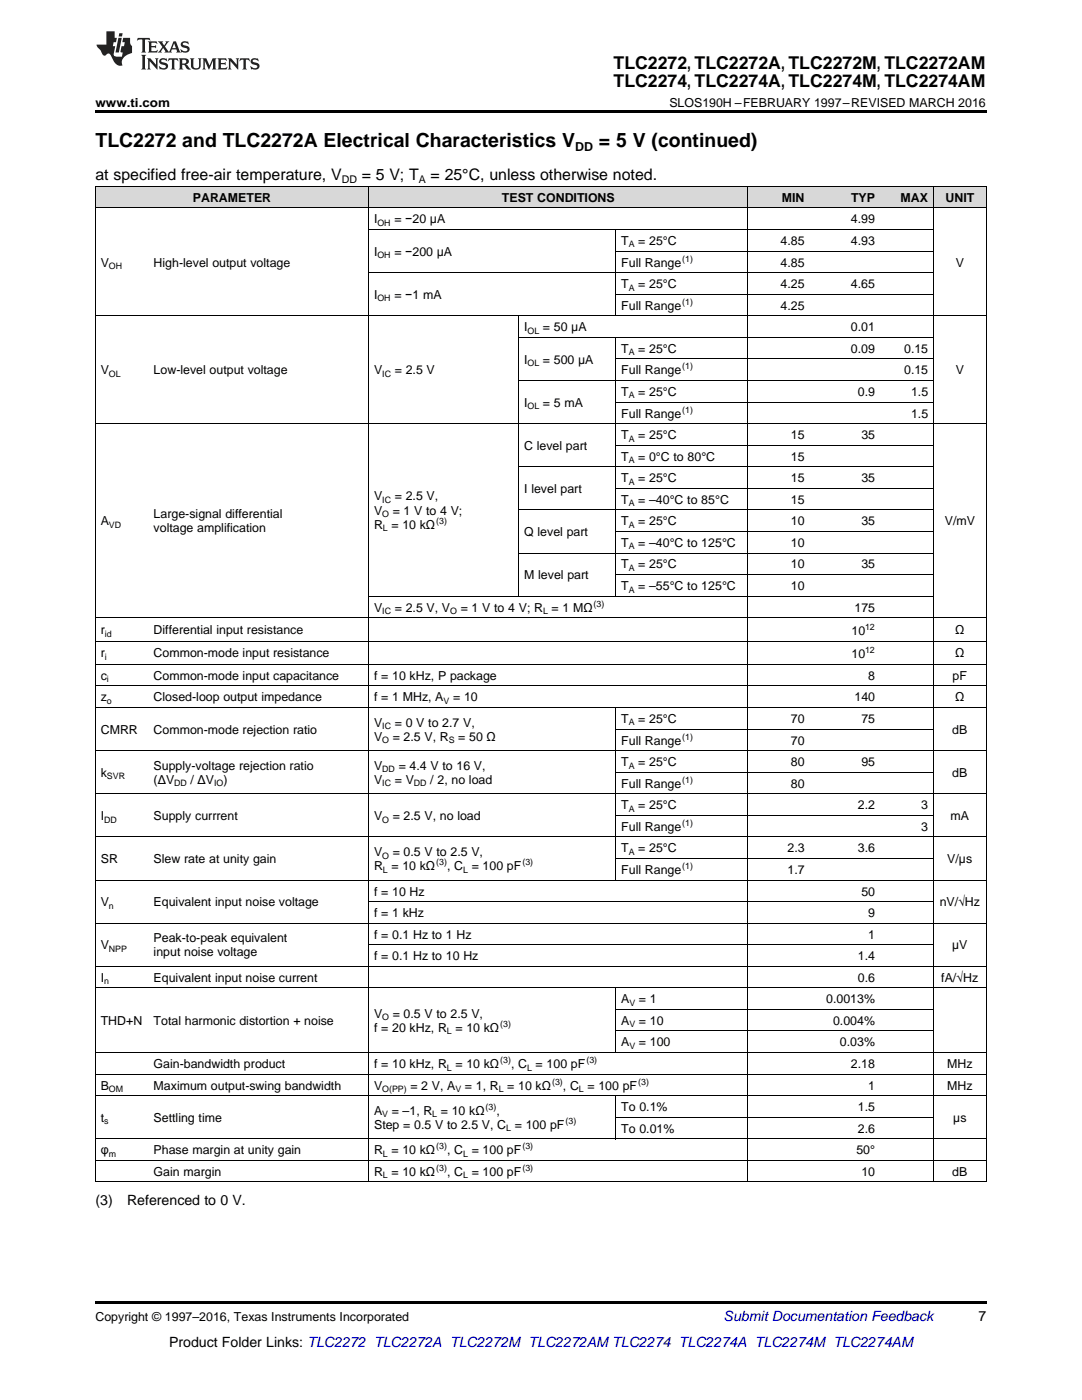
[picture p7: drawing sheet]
<svg xmlns="http://www.w3.org/2000/svg" width="216mm" height="279mm" viewBox="0 0 216 279" stroke-linecap="round" stroke-linejoin="round" font-family="sans-serif">
<defs><g id="words">
<g font-size="3.9">
<text x="19" y="29.3">TLC2272 and TLC2272A Electrical Characteristics V</text>
<text x="119.5" y="29.3">= 5 V (continued)</text>
</g>
<g font-size="3.5">
<text x="122.4" y="13.8">TLC2272, TLC2272A, TLC2272M, TLC2272AM</text>
<text x="122.4" y="17.3">TLC2274, TLC2274A, TLC2274M, TLC2274AM</text>
</g>
<g font-size="3.2">
<text x="19" y="36">at specified free-air temperature, V</text>
<text x="72.2" y="36">= 5 V; T</text>
<text x="85.9" y="36">= 25°C, unless otherwise noted.</text>
</g>
<g font-size="2.8">
<text x="19" y="240.5">(3)</text>
<text x="25.4" y="240.5">Referenced to 0 V.</text>
<text x="195.3" y="263.6">7</text>
<text x="33.7" y="268.9">Product Folder Links: TLC2272 TLC2272A TLC2272M TLC2272AM TLC2274 TLC2274A TLC2274M TLC2274AM</text>
</g>
<text font-size="2.8" fill="#0000c8" x="144.4" y="263.6">Submit Documentation Feedback</text>
<g font-size="2.5">
<text x="19" y="21.4">www.ti.com</text>
<text x="133.6" y="21.4">SLOS190H –FEBRUARY 1997–REVISED MARCH 2016</text>
<text x="114.8" y="30.1">DD</text>
<text x="38.5" y="40.3">PARAMETER</text>
<text x="100.2" y="40.3">TEST CONDITIONS</text>
<text x="156" y="40.3">MIN</text>
<text x="169.8" y="40.3">TYP</text>
<text x="179.7" y="40.3">MAX</text>
<text x="188.7" y="40.3">UNIT</text>
<text x="74.6" y="44.6">I</text>
<text x="78.7" y="44.6">= −20 μA</text>
<text x="169.8" y="44.6">4.99</text>
<text x="20.1" y="53.2">V</text>
<text x="30.7" y="53.2">High-level output voltage</text>
<text x="74.6" y="51">I</text>
<text x="78.7" y="51">= −200 μA</text>
<text x="124" y="48.9">T</text>
<text x="124" y="53.2">Full Range</text>
<text x="127.4" y="48.9">= 25°C</text>
<text x="155.8" y="48.9">4.85</text>
<text x="155.8" y="53.2">4.85</text>
<text x="169.8" y="48.9">4.93</text>
<text x="190.7" y="53.2">V</text>
<text x="74.6" y="59.7">I</text>
<text x="78.7" y="59.7">= −1 mA</text>
<text x="124" y="57.5">T</text>
<text x="127.4" y="57.5">= 25°C</text>
<text x="155.8" y="57.5">4.25</text>
<text x="169.8" y="57.5">4.65</text>
<text x="124" y="61.8">Full Range</text>
<text x="155.8" y="61.8">4.25</text>
<text x="104.6" y="66.1">I</text>
<text x="108.3" y="66.1">= 50 μA</text>
<text x="124" y="70.4">T</text>
<text x="127.4" y="70.4">= 25°C</text>
<text x="169.8" y="66.1">0.01</text>
<text x="169.8" y="70.4">0.09</text>
<text x="180.4" y="70.4">0.15</text>
<text x="20.1" y="74.7">V</text>
<text x="30.7" y="74.7">Low-level output voltage</text>
<text x="74.6" y="74.7">V</text>
<text x="78.8" y="74.7">= 2.5 V</text>
<text x="104.6" y="72.6">I</text>
<text x="108.3" y="72.6">= 500 μA</text>
<text x="124" y="74.7">Full Range</text>
<text x="180.4" y="74.7">0.15</text>
<text x="190.7" y="74.7">V</text>
<text x="104.6" y="81.2">I</text>
<text x="108.3" y="81.2">= 5 mA</text>
<text x="124" y="79">T</text>
<text x="124" y="83.3">Full Range</text>
<text x="127.4" y="79">= 25°C</text>
<text x="171.2" y="79">0.9</text>
<text x="181.8" y="79">1.5</text>
<text x="181.8" y="83.3">1.5</text>
<text x="104.6" y="89.8">C level part</text>
<text x="124" y="87.6">T</text>
<text x="127.4" y="87.6">= 25°C</text>
<text x="157.8" y="87.6">15</text>
<text x="171.9" y="87.6">35</text>
<text x="124" y="91.9">T</text>
<text x="127.4" y="91.9">= 0°C to 80°C</text>
<text x="157.8" y="91.9">15</text>
<text x="74.6" y="99.9">V</text>
<text x="78.8" y="99.9">= 2.5 V,</text>
<text x="104.6" y="98.4">I level part</text>
<text x="124" y="96.2">T</text>
<text x="124" y="100.5">T</text>
<text x="127.4" y="96.2">= 25°C</text>
<text x="127.4" y="100.5">= –40°C to 85°C</text>
<text x="157.8" y="96.2">15</text>
<text x="157.8" y="100.5">15</text>
<text x="171.9" y="96.2">35</text>
<text x="20.1" y="104.8">A</text>
<text x="30.7" y="103.4">Large-signal differential</text>
<text x="30.7" y="106.3">voltage amplification</text>
<text x="74.6" y="102.7">V</text>
<text x="74.6" y="105.5">R = 10 kΩ</text>
<text x="78.4" y="102.7">= 1 V to 4 V;</text>
<text x="104.6" y="107">Q level part</text>
<text x="124" y="104.8">T</text>
<text x="127.4" y="104.8">= 25°C</text>
<text x="157.8" y="104.8">10</text>
<text x="171.9" y="104.8">35</text>
<text x="188.5" y="104.8">V/mV</text>
<text x="124" y="109.1">T</text>
<text x="124" y="113.5">T</text>
<text x="127.4" y="109.1">= –40°C to 125°C</text>
<text x="127.4" y="113.5">= 25°C</text>
<text x="157.8" y="109.1">10</text>
<text x="157.8" y="113.5">10</text>
<text x="171.9" y="113.5">35</text>
<text x="104.6" y="115.6">M level part</text>
<text x="124" y="117.8">T</text>
<text x="127.4" y="117.8">= –55°C to 125°C</text>
<text x="157.8" y="117.8">10</text>
<text x="74.6" y="122.1">V</text>
<text x="78.8" y="122.1">= 2.5 V, V</text>
<text x="91.9" y="122.1">= 1 V to 4 V; R = 1 MΩ</text>
<text x="170.5" y="122.1">175</text>
<text x="20.1" y="126.5">r</text>
<text x="20.1" y="131.2">r</text>
<text x="30.7" y="126.5">Differential input resistance</text>
<text x="30.7" y="131.2">Common-mode input resistance</text>
<text x="169.9" y="126.7">10</text>
<text x="169.9" y="131.4">10</text>
<text x="190.6" y="126.5">Ω</text>
<text x="190.6" y="131.2">Ω</text>
<text x="20.1" y="135.7">c</text>
<text x="30.7" y="135.7">Common-mode input capacitance</text>
<text x="74.6" y="135.7">f = 10 kHz, P package</text>
<text x="173.2" y="135.7">8</text>
<text x="190.1" y="135.7">pF</text>
<text x="20.1" y="140">z</text>
<text x="30.7" y="140">Closed-loop output impedance</text>
<text x="74.6" y="140">f = 1 MHz, A</text>
<text x="90.4" y="140">= 10</text>
<text x="170.5" y="140">140</text>
<text x="190.6" y="140">Ω</text>
<text x="20.1" y="146.4">CMRR</text>
<text x="30.7" y="146.4">Common-mode rejection ratio</text>
<text x="74.6" y="145">V</text>
<text x="74.6" y="147.8">V</text>
<text x="78.4" y="147.8">= 2.5 V, R</text>
<text x="78.8" y="145">= 0 V to 2.7 V,</text>
<text x="91.4" y="147.8">= 50 Ω</text>
<text x="124" y="144.3">T</text>
<text x="124" y="148.6">Full Range</text>
<text x="127.4" y="144.3">= 25°C</text>
<text x="157.8" y="144.3">70</text>
<text x="157.8" y="148.6">70</text>
<text x="171.9" y="144.3">75</text>
<text x="190" y="146.4">dB</text>
<text x="20.1" y="155">k</text>
<text x="30.7" y="153.6">Supply-voltage rejection ratio</text>
<text x="74.6" y="153.6">V</text>
<text x="79.6" y="153.6">= 4.4 V to 16 V,</text>
<text x="124" y="152.9">T</text>
<text x="127.4" y="152.9">= 25°C</text>
<text x="157.8" y="152.9">80</text>
<text x="171.9" y="152.9">95</text>
<text x="190" y="155">dB</text>
<text x="30.7" y="156.5">(ΔV</text>
<text x="38" y="156.5">/ ΔV</text>
<text x="44.6" y="156.5">)</text>
<text x="74.6" y="156.5">V</text>
<text x="78.8" y="156.5">= V</text>
<text x="85.9" y="156.5">/ 2, no load</text>
<text x="124" y="157.2">Full Range</text>
<text x="124" y="161.5">T</text>
<text x="127.4" y="161.5">= 25°C</text>
<text x="157.8" y="157.2">80</text>
<text x="171.2" y="161.5">2.2</text>
<text x="183.8" y="161.5">3</text>
<text x="20.1" y="163.7">I</text>
<text x="30.7" y="163.7">Supply currrent</text>
<text x="74.6" y="163.7">V</text>
<text x="78.4" y="163.7">= 2.5 V, no load</text>
<text x="124" y="165.8">Full Range</text>
<text x="183.8" y="165.8">3</text>
<text x="189.7" y="163.7">mA</text>
<text x="20.1" y="172.3">SR</text>
<text x="30.7" y="172.3">Slew rate at unity gain</text>
<text x="74.6" y="170.9">V</text>
<text x="74.6" y="173.7">R = 10 kΩ</text>
<text x="78.4" y="170.9">= 0.5 V to 2.5 V,</text>
<text x="89.2" y="173.7">, C = 100 pF</text>
<text x="124" y="170.1">T</text>
<text x="127.4" y="170.1">= 25°C</text>
<text x="157.1" y="170.1">2.3</text>
<text x="171.2" y="170.1">3.6</text>
<text x="189" y="172.3">V/µs</text>
<text x="74.6" y="178.7">f = 10 Hz</text>
<text x="124" y="174.4">Full Range</text>
<text x="157.1" y="174.4">1.7</text>
<text x="171.9" y="178.7">50</text>
<text x="20.1" y="180.9">V</text>
<text x="30.7" y="180.9">Equivalent input noise voltage</text>
<text x="74.6" y="183">f = 1 kHz</text>
<text x="173.2" y="183">9</text>
<text x="187.5" y="180.9">nV/√Hz</text>
<text x="20.1" y="189.5">V</text>
<text x="30.7" y="188.1">Peak-to-peak equivalent</text>
<text x="30.7" y="190.9">input noise voltage</text>
<text x="74.6" y="187.3">f = 0.1 Hz to 1 Hz</text>
<text x="74.6" y="191.6">f = 0.1 Hz to 10 Hz</text>
<text x="171.2" y="191.6">1.4</text>
<text x="173.2" y="187.3">1</text>
<text x="190" y="189.5">µV</text>
<text x="20.1" y="195.9">I</text>
<text x="30.7" y="195.9">Equivalent input noise current</text>
<text x="171.2" y="195.9">0.6</text>
<text x="187.8" y="195.9">fA/√Hz</text>
<text x="74.6" y="203.1">V</text>
<text x="78.4" y="203.1">= 0.5 V to 2.5 V,</text>
<text x="124" y="200.2">A</text>
<text x="127.5" y="200.2">= 1</text>
<text x="164.9" y="200.2">0.0013%</text>
<text x="20.1" y="204.5">THD+N</text>
<text x="30.7" y="204.5">Total harmonic distortion + noise</text>
<text x="74.6" y="206">f = 20 kHz, R = 10 kΩ</text>
<text x="124" y="204.5">A</text>
<text x="124" y="208.8">A</text>
<text x="127.5" y="204.5">= 10</text>
<text x="127.5" y="208.8">= 100</text>
<text x="166.2" y="204.5">0.004%</text>
<text x="167.6" y="208.8">0.03%</text>
<text x="30.7" y="213.1">Gain-bandwidth product</text>
<text x="74.6" y="213.1">f = 10 kHz, R = 10 kΩ</text>
<text x="102" y="213.1">, C = 100 pF</text>
<text x="169.8" y="213.1">2.18</text>
<text x="189" y="213.1">MHz</text>
<text x="20.1" y="217.5">B</text>
<text x="30.7" y="217.5">Maximum output-swing bandwidth</text>
<text x="74.6" y="217.5">V</text>
<text x="81.9" y="217.5">= 2 V, A</text>
<text x="92.8" y="217.5">= 1, R = 10 kΩ</text>
<text x="112.3" y="217.5">, C = 100 pF</text>
<text x="124" y="221.8">To 0.1%</text>
<text x="171.2" y="221.8">1.5</text>
<text x="173.2" y="217.5">1</text>
<text x="189" y="217.5">MHz</text>
<text x="20.1" y="223.9">t</text>
<text x="30.7" y="223.9">Settling time</text>
<text x="74.6" y="222.5">A</text>
<text x="74.6" y="225.3">Step = 0.5 V to 2.5 V, C = 100 pF</text>
<text x="78.2" y="222.5">= –1, R = 10 kΩ</text>
<text x="99.1" y="222.5">,</text>
<text x="124" y="226.1">To 0.01%</text>
<text x="171.2" y="226.1">2.6</text>
<text x="190.2" y="223.9">µs</text>
<text x="20.1" y="230.4">φ</text>
<text x="30.7" y="230.4">Phase margin at unity gain</text>
<text x="74.6" y="230.4">R = 10 kΩ</text>
<text x="89.2" y="230.4">, C = 100 pF</text>
<text x="170.9" y="230.4">50°</text>
<text x="30.7" y="234.7">Gain margin</text>
<text x="74.6" y="234.7">R = 10 kΩ</text>
<text x="89.2" y="234.7">, C = 100 pF</text>
<text x="171.9" y="234.7">10</text>
<text x="190" y="234.7">dB</text>
<text x="19" y="263.6">Copyright © 1997–2016, Texas Instruments Incorporated</text>
</g>
<g font-size="2.1">
<text x="68.2" y="36.6">DD</text>
<text x="83.6" y="36.6">A</text>
</g>
<g font-size="1.8">
<text x="75.3" y="45.1">OH</text>
<text x="21.7" y="53.7">OH</text>
<text x="75.3" y="51.5">OH</text>
<text x="125.4" y="49.4">A</text>
<text x="136.1" y="52.2">(1)</text>
<text x="125.4" y="58">A</text>
<text x="75.3" y="60.1">OH</text>
<text x="136.1" y="60.8">(1)</text>
<text x="105.3" y="66.6">OL</text>
<text x="125.4" y="70.9">A</text>
<text x="21.7" y="75.2">OL</text>
<text x="76.3" y="75.2">IC</text>
<text x="105.3" y="73.1">OL</text>
<text x="136.1" y="73.7">(1)</text>
<text x="105.3" y="81.7">OL</text>
<text x="125.4" y="79.5">A</text>
<text x="136.1" y="82.3">(1)</text>
<text x="125.4" y="88.1">A</text>
<text x="125.4" y="92.4">A</text>
<text x="76.3" y="100.4">IC</text>
<text x="125.4" y="96.7">A</text>
<text x="125.4" y="101">A</text>
<text x="21.7" y="105.3">VD</text>
<text x="76.3" y="103.2">O</text>
<text x="76.4" y="106">L</text>
<text x="87.1" y="104.5">(3)</text>
<text x="125.4" y="105.3">A</text>
<text x="125.4" y="109.6">A</text>
<text x="125.4" y="113.9">A</text>
<text x="125.4" y="118.3">A</text>
<text x="76.3" y="122.6">IC</text>
<text x="89.8" y="122.6">O</text>
<text x="108.4" y="122.6">L</text>
<text x="118.5" y="121.1">(3)</text>
<text x="172.6" y="125.7">12</text>
<text x="20.9" y="127">id</text>
<text x="20.9" y="131.7">i</text>
<text x="172.6" y="130.4">12</text>
<text x="21.3" y="136.2">i</text>
<text x="21.3" y="140.5">o</text>
<text x="88.5" y="140.5">V</text>
<text x="76.3" y="145.5">IC</text>
<text x="76.3" y="148.3">O</text>
<text x="89.5" y="148.3">S</text>
<text x="125.4" y="144.8">A</text>
<text x="136.1" y="147.6">(1)</text>
<text x="21.3" y="155.5">SVR</text>
<text x="76.3" y="154.1">DD</text>
<text x="125.4" y="153.4">A</text>
<text x="34.7" y="157">DD</text>
<text x="42.7" y="157">IO</text>
<text x="76.3" y="157">IC</text>
<text x="82.6" y="157">DD</text>
<text x="125.4" y="162">A</text>
<text x="136.1" y="156.2">(1)</text>
<text x="20.8" y="164.1">DD</text>
<text x="76.3" y="164.1">O</text>
<text x="136.1" y="164.8">(1)</text>
<text x="76.3" y="171.3">O</text>
<text x="87.1" y="172.7">(3)</text>
<text x="104.2" y="172.7">(3)</text>
<text x="125.4" y="170.6">A</text>
<text x="136.1" y="173.4">(1)</text>
<text x="76.4" y="174.2">L</text>
<text x="92.4" y="174.2">L</text>
<text x="21.7" y="181.4">n</text>
<text x="21.7" y="190">NPP</text>
<text x="20.8" y="196.4">n</text>
<text x="76.3" y="203.6">O</text>
<text x="125.6" y="200.7">V</text>
<text x="89.2" y="206.4">L</text>
<text x="99.8" y="205">(3)</text>
<text x="125.6" y="205">V</text>
<text x="125.6" y="209.3">V</text>
<text x="89.2" y="213.6">L</text>
<text x="99.8" y="212.2">(3)</text>
<text x="105.2" y="213.6">L</text>
<text x="117" y="212.2">(3)</text>
<text x="21.7" y="217.9">OM</text>
<text x="76.3" y="217.9">O(PP)</text>
<text x="90.9" y="217.9">V</text>
<text x="96.9" y="221.5">(3)</text>
<text x="99.5" y="217.9">L</text>
<text x="110.2" y="216.5">(3)</text>
<text x="115.5" y="217.9">L</text>
<text x="127.3" y="216.5">(3)</text>
<text x="20.8" y="224.4">s</text>
<text x="76.3" y="223">V</text>
<text x="86.3" y="223">L</text>
<text x="101" y="225.8">L</text>
<text x="112.9" y="224.3">(3)</text>
<text x="21.7" y="230.9">m</text>
<text x="76.4" y="230.9">L</text>
<text x="87.1" y="229.4">(3)</text>
<text x="87.1" y="233.7">(3)</text>
<text x="92.4" y="230.9">L</text>
<text x="104.2" y="229.4">(3)</text>
<text x="104.2" y="233.7">(3)</text>
<text x="76.4" y="235.2">L</text>
<text x="92.4" y="235.2">L</text>
</g>
</g></defs>
<g fill="#d8d8d8">
<path d="M19 37.3h10.6v4.3h-10.6z"/>
<path d="M29.6 37.3h44v4.3h-44z"/>
<path d="M73.6 37.3h29.9v4.3h-29.9z"/>
<path d="M103.5 37.3h19.4v4.3h-19.4z"/>
<path d="M122.9 37.3h26.4v4.3h-26.4z"/>
<path d="M149.3 37.3h12.3v4.3h-12.3z"/>
<path d="M161.6 37.3h14.1v4.3h-14.1z"/>
<path d="M175.7 37.3h10.6v4.3h-10.6z"/>
<path d="M186.3 37.3h10.5v4.3h-10.5z"/>
</g>
<path d="M19 22h177.8v.5h-177.8zM19 259.7h177.8v.5h-177.8z" fill="#000"/>
<g fill="none" stroke="#000" stroke-width=".2">
<path d="M19 37.2h177.8M19.1 37.2v198.7M73.5 37.2v198.7M149.2 37.2v198.7M186.2 37.2v198.7M196.8 37.2v198.7M19 41.5h177.8M73.6 54.4h112.7M73.6 45.8h112.7M122.9 45.8v17.3M122.9 58.7h63.4M122.9 50.1h63.4"/>
<path d="M19 63h177.8M103.5 63v56M103.5 75.9h82.8M103.5 67.3h82.8M122.9 67.3v51.7M122.9 71.6h63.4M19 84.5h177.8M103.5 93.2h82.8M122.9 97.5h63.4M122.9 88.8h63.4M122.9 80.2h63.4M73.6 119h112.7"/>
<path d="M103.5 110.4h82.8M103.5 101.8h82.8M122.9 114.7h63.4M122.9 106.1h63.4M19 136.9h177.8M19 132.6h177.8M19 127.9h177.8M19 123.3h177.8M19 158.4h177.8M19 149.8h177.8M19 141.2h177.8M122.9 141.3v34.4"/>
<path d="M122.9 154.1h63.4M122.9 145.5h63.4M19 175.6h177.8M19 167h177.8M73.6 179.9h112.7M122.9 171.3h63.4M122.9 162.7h63.4M19 197.1h177.8M19 192.8h177.8M19 184.2h177.8M73.6 188.5h112.7M122.9 197.2v12.9"/>
<path d="M19 218.7h177.8M19 214.4h177.8M19 210.1h177.8M122.9 218.7v8.6M122.9 205.8h63.4M122.9 201.5h63.4M19 235.9h177.8M19 231.6h177.8M19 227.3h177.8M122.9 223h63.4"/>
</g>
<g fill="#231f20">
<path d="M27.5 7.6l-.1 .5 .4-.2h.6v.1v2.1l-.2 .4h1l-.3-.4v-2.1l.1-.1h.5l.5 .2-.2-.5zM29.5 8.3l.2 .3v1.5l-.2 .4h1.8l.2-.6a1.04 1.04 0 0 1-1.3 .2v-.7h.6l.3 .2v-.6l-.3 .2h-.6v-.6l.8-.1 .4 .3-.2-.5zM31.5 8.3l.9 1.1-.9 1.1h.8l-.2-.2 .5-.7 .4 .7-.2 .2h1.5l-.1-.2 .1-.4h.9l.1 .4-.2 .2h1l-.3-.3-.7-1.9h-.5l-.9 2-.8-1 .9-1h-.8l.1 .3-.3 .5-.4-.6 .2-.2zM34.7 8.6l.4 1h-.7zM36.3 8.4a.63 .63 0 0 0-.2 .7 .63 .63 0 0 0 .6 .4l.6 .2 .1 .2a.75 .75 0 0 1-.7 .4 .75 .75 0 0 1-.6-.5l.1 .7 .1-.1a1.11 1.11 0 0 0 1.5-.6 1.13 1.13 0 0 0-1.2-.8l-.1-.4a1.04 1.04 0 0 1 1.2 .2l-.2-.5-.1 .1-.5-.2zM28.2 10.9l.2 .4v2.2l-.2 .4h1l-.3-.4v-2.2l.3-.4zM29.3 11.6l.3 .4v1.5l-.3 .4h.8l-.2-.4v-1.3l1.5 1.7v-1.9l.2-.4h-.7l.2 .4v.9l-1.1-1.3zM32 11.8a.62 .62 0 0 0-.2 .7 .62 .62 0 0 0 .6 .4l.6 .1 .1 .3a.76 .76 0 0 1-.7 .3 .76 .76 0 0 1-.6-.4l.1 .7 .1-.1a1.11 1.11 0 0 0 1.5-.6 1.13 1.13 0 0 0-1.2-.8l-.1-.4a1.04 1.04 0 0 1 1.2 .2l-.2-.6-.1 .1-.5-.1zM33.7 11.6l-.2 .6a.61 .61 0 0 1 .8-.3v1.6l-.2 .4h.9l-.2-.4v-1.6a.63 .63 0 0 1 .8 .3l-.2-.6zM35.6 11.6l.3 .4v1.5l-.3 .4h1l-.2-.2v-.8l.5 .2a.76 .76 0 0 0 1.2 .7l-1-1a.58 .58 0 0 0 .6-.5 .58 .58 0 0 0-.5-.6zM36.4 11.9h.1a.45 .45 0 0 1 .5 .1 .45 .45 0 0 1 .1 .5l-.7 .2zM37.9 11.6l.2 .2a2.17 2.17 0 0 0 .3 1.9 .99 .99 0 0 0 1.6-.6v-1.1l.2-.4h-.7l.2 .2a1.92 1.92 0 0 1-.2 1.8 .6 .6 0 0 1-.9-.5v-1.1l.2-.4zM40.4 11.6l.2 .4v1.5l-.2 .4h.7l-.2-.4v-1.4l.8 1.8 .8-1.8v1.4l-.2 .4h.9l-.2-.4v-1.5l.2-.4h-.8l-.6 1.5-.6-1.5zM43.4 11.6l.2 .4v1.5l-.2 .4h1.8l.2-.6a1.04 1.04 0 0 1-1.3 .1v-.6h.5l.4 .2v-.6l-.4 .2h-.5v-.7h.8l.3 .3-.1-.6zM45.5 11.6l.2 .4v1.5l-.2 .4h.7l-.2-.4v-1.3l1.5 1.7v-1.9l.2-.4h-.7l.2 .4v.9l-1.1-1.3zM47.9 11.6l-.1 .6a.61 .61 0 0 1 .8-.3v1.6l-.3 .4h1l-.3-.4 .1-1.6a.63 .63 0 0 1 .7 .3l-.1-.6zM50.2 11.8a.62 .62 0 0 0-.2 .7 .62 .62 0 0 0 .6 .4l.6 .1 .2 .3a.76 .76 0 0 1-.8 .3 .76 .76 0 0 1-.6-.4l.1 .7 .2-.1a1.11 1.11 0 0 0 1.5-.6 1.13 1.13 0 0 0-1.3-.8l-.1-.4a1.04 1.04 0 0 1 1.2 .2l-.1-.6-.2 .1-.5-.1z"/>
<path d="M21.2 6.3v2.6h-1.9l.1 .4 .7 .9a.91 .91 0 0 0 1 .8 .56 .56 0 0 1 .5-.3 .56 .56 0 0 1 .5 .3l.4 .8a1.53 1.53 0 0 0 1.9 1.2 1.54 1.54 0 0 1 1-2.1l.9-.3v-1.4a1.52 1.52 0 0 1-.3-1.6h-1.4l-.2 .8h.5l-.2 .8h-.4l-.2 1v.2l.4 .1-.2 .8a1.93 1.93 0 0 1-1.6-.3l.3-1.8h-.5l.2-.8h.4l.2-.8h-.4v-1.3zM23.6 7.6l-.6 2.9h.7l.6-2.9zM23.8 6.6l-.1 .7h.6l.2-.7z"/>
</g>
<use href="#words"/>
</svg>
